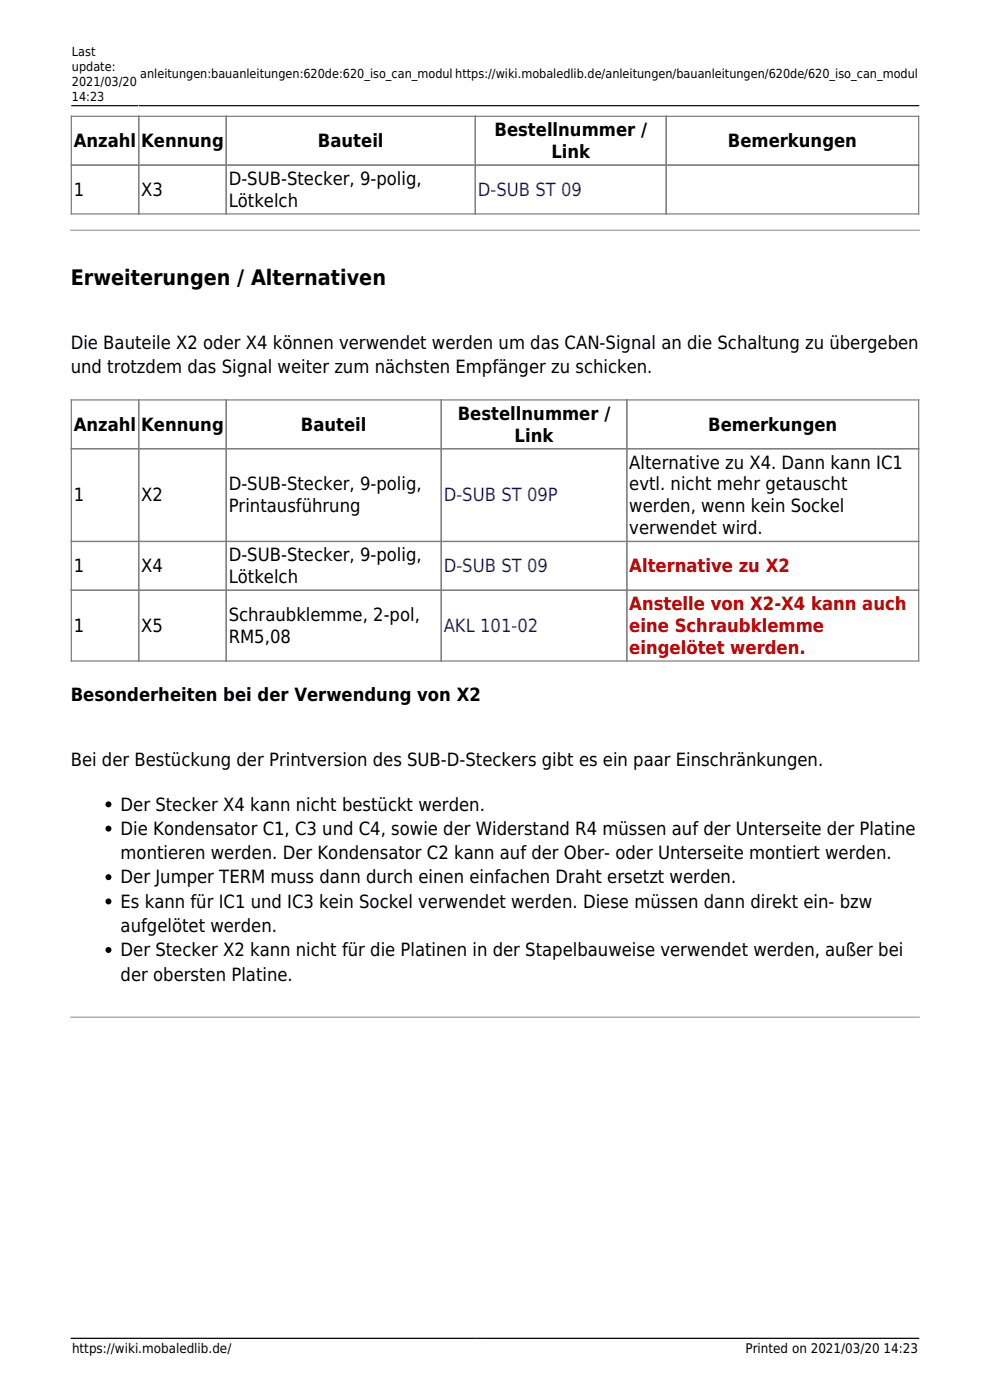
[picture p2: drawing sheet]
<svg xmlns="http://www.w3.org/2000/svg" width="210mm" height="297mm" viewBox="0 0 210 297" stroke-linecap="round" stroke-linejoin="round" font-family="sans-serif">
<defs><g id="words">
<text font-size="4.5" x="15" y="60.5">Erweiterungen / Alternativen</text>
<g font-size="3.9">
<text x="104.9" y="28.9">Bestellnummer /</text>
<text x="15.7" y="31.2">Anzahl</text>
<text x="29.9" y="31.2">Kennung</text>
<text x="67.4" y="31.2">Bauteil</text>
<text x="117" y="33.5">Link</text>
<text x="154.4" y="31.2">Bemerkungen</text>
<text x="15.7" y="41.6">1</text>
<text x="29.9" y="41.6">X3</text>
<text x="48.5" y="39.2">D-SUB-Stecker, 9-polig,</text>
<text x="48.5" y="43.9">Lötkelch</text>
<text x="15" y="74">Die Bauteile X2 oder X4 können verwendet werden um das CAN-Signal an die Schaltung zu übergeben</text>
<text x="15" y="79.1">und trotzdem das Signal weiter zum nächsten Empfänger zu schicken.</text>
<text x="97.1" y="89">Bestellnummer /</text>
<text x="15.7" y="91.4">Anzahl</text>
<text x="29.9" y="91.4">Kennung</text>
<text x="63.8" y="91.4">Bauteil</text>
<text x="109.2" y="93.7">Link</text>
<text x="150.2" y="91.4">Bemerkungen</text>
<text x="133.5" y="99.4">Alternative zu X4. Dann kann IC1</text>
<text x="15.7" y="106.4">1</text>
<text x="29.9" y="106.4">X2</text>
<text x="48.5" y="104">D-SUB-Stecker, 9-polig,</text>
<text x="133.5" y="104">evtl. nicht mehr getauscht</text>
<text x="48.5" y="108.7">Printausführung</text>
<text x="133.5" y="108.7">werden, wenn kein Sockel</text>
<text x="133.5" y="113.4">verwendet wird.</text>
<text x="48.5" y="119.1">D-SUB-Stecker, 9-polig,</text>
<text x="15.7" y="121.4">1</text>
<text x="29.9" y="121.4">X4</text>
<text x="48.5" y="123.7">Lötkelch</text>
<text x="48.5" y="131.7">Schraubklemme, 2-pol,</text>
<text x="15.7" y="134.1">1</text>
<text x="29.9" y="134.1">X5</text>
<text x="48.5" y="136.4">RM5,08</text>
<text x="15" y="148.6">Besonderheiten bei der Verwendung von X2</text>
<text x="15" y="162.5">Bei der Bestückung der Printversion des SUB-D-Steckers gibt es ein paar Einschränkungen.</text>
<text x="25.6" y="172">Der Stecker X4 kann nicht bestückt werden.</text>
<text x="25.6" y="177.1">Die Kondensator C1, C3 und C4, sowie der Widerstand R4 müssen auf der Unterseite der Platine</text>
<text x="25.6" y="182.3">montieren werden. Der Kondensator C2 kann auf der Ober- oder Unterseite montiert werden.</text>
<text x="25.6" y="187.4">Der Jumper TERM muss dann durch einen einfachen Draht ersetzt werden.</text>
<text x="25.6" y="192.6">Es kann für IC1 und IC3 kein Sockel verwendet werden. Diese müssen dann direkt ein- bzw</text>
<text x="25.6" y="197.7">aufgelötet werden.</text>
<text x="25.6" y="202.9">Der Stecker X2 kann nicht für die Platinen in der Stapelbauweise verwendet werden, außer bei</text>
<text x="25.6" y="208">der obersten Platine.</text>
</g>
<g font-size="3.9" fill="#00f">
<text x="101.3" y="41.6">D-SUB ST 09</text>
<text x="94.1" y="106.4">D-SUB ST 09P</text>
<text x="94.1" y="121.4">D-SUB ST 09</text>
<text x="94.1" y="134.1">AKL 101-02</text>
</g>
<g font-size="3.9" fill="#c00">
<text x="133.5" y="121.4">Alternative zu X2</text>
<text x="133.5" y="129.4">Anstelle von X2-X4 kann auch</text>
<text x="133.5" y="134.1">eine Schraubklemme</text>
<text x="133.5" y="138.7">eingelötet werden.</text>
</g>
<g font-size="2.8">
<text x="15.3" y="287">https://wiki.mobaledlib.de/</text>
<text x="158.1" y="287">Printed on 2021/03/20 14:23</text>
</g>
<g font-size="2.7">
<text x="15.3" y="11.8">Last</text>
<text x="15.3" y="15">update:</text>
<text x="29.7" y="16.6">anleitungen:bauanleitungen:620de:620_iso_can_modul https://wiki.mobaledlib.de/anleitungen/bauanleitungen/620de/620_iso_can_modul</text>
<text x="15.3" y="18.2">2021/03/20</text>
<text x="15.3" y="21.4">14:23</text>
</g>
</g></defs>
<path d="M15.1 22.4h14.3M29.6 22.4h66.6M96.4 22.4h98.5" fill="none" stroke="#000" stroke-width=".25"/>
<path d="M15.1 283.9h85.6M101 283.9h1.1M102.4 283.9h92.5" fill="none" stroke="#000" stroke-width=".26"/>
<g fill="none" stroke="#808080" stroke-width=".26">
<path d="M15.1 24.7h179.8v20.7h-179.8zM15.1 35h179.8M29.4 24.7v20.7M48 24.7v20.7M100.8 24.7v20.7M141.3 24.7v20.7M15.1 84.8h179.8v55.4h-179.8zM15.1 95.2h179.8M29.4 84.8v55.4M48 84.8v55.4M93.6 84.8v55.4M133 84.8v55.4"/>
<path d="M15.1 114.9h179.8M15.1 125.2h179.8"/>
</g>
<path d="M15 48.8h180M15 215.8h180" fill="none" stroke="#888" stroke-width=".21"/>
<g fill="#000">
<circle cx="23" cy="170.6" r=".64"/>
<circle cx="23" cy="175.8" r=".64"/>
<circle cx="23" cy="191.2" r=".64"/>
<circle cx="23" cy="186.1" r=".64"/>
<circle cx="23" cy="201.5" r=".64"/>
</g>
<use href="#words"/>
</svg>
